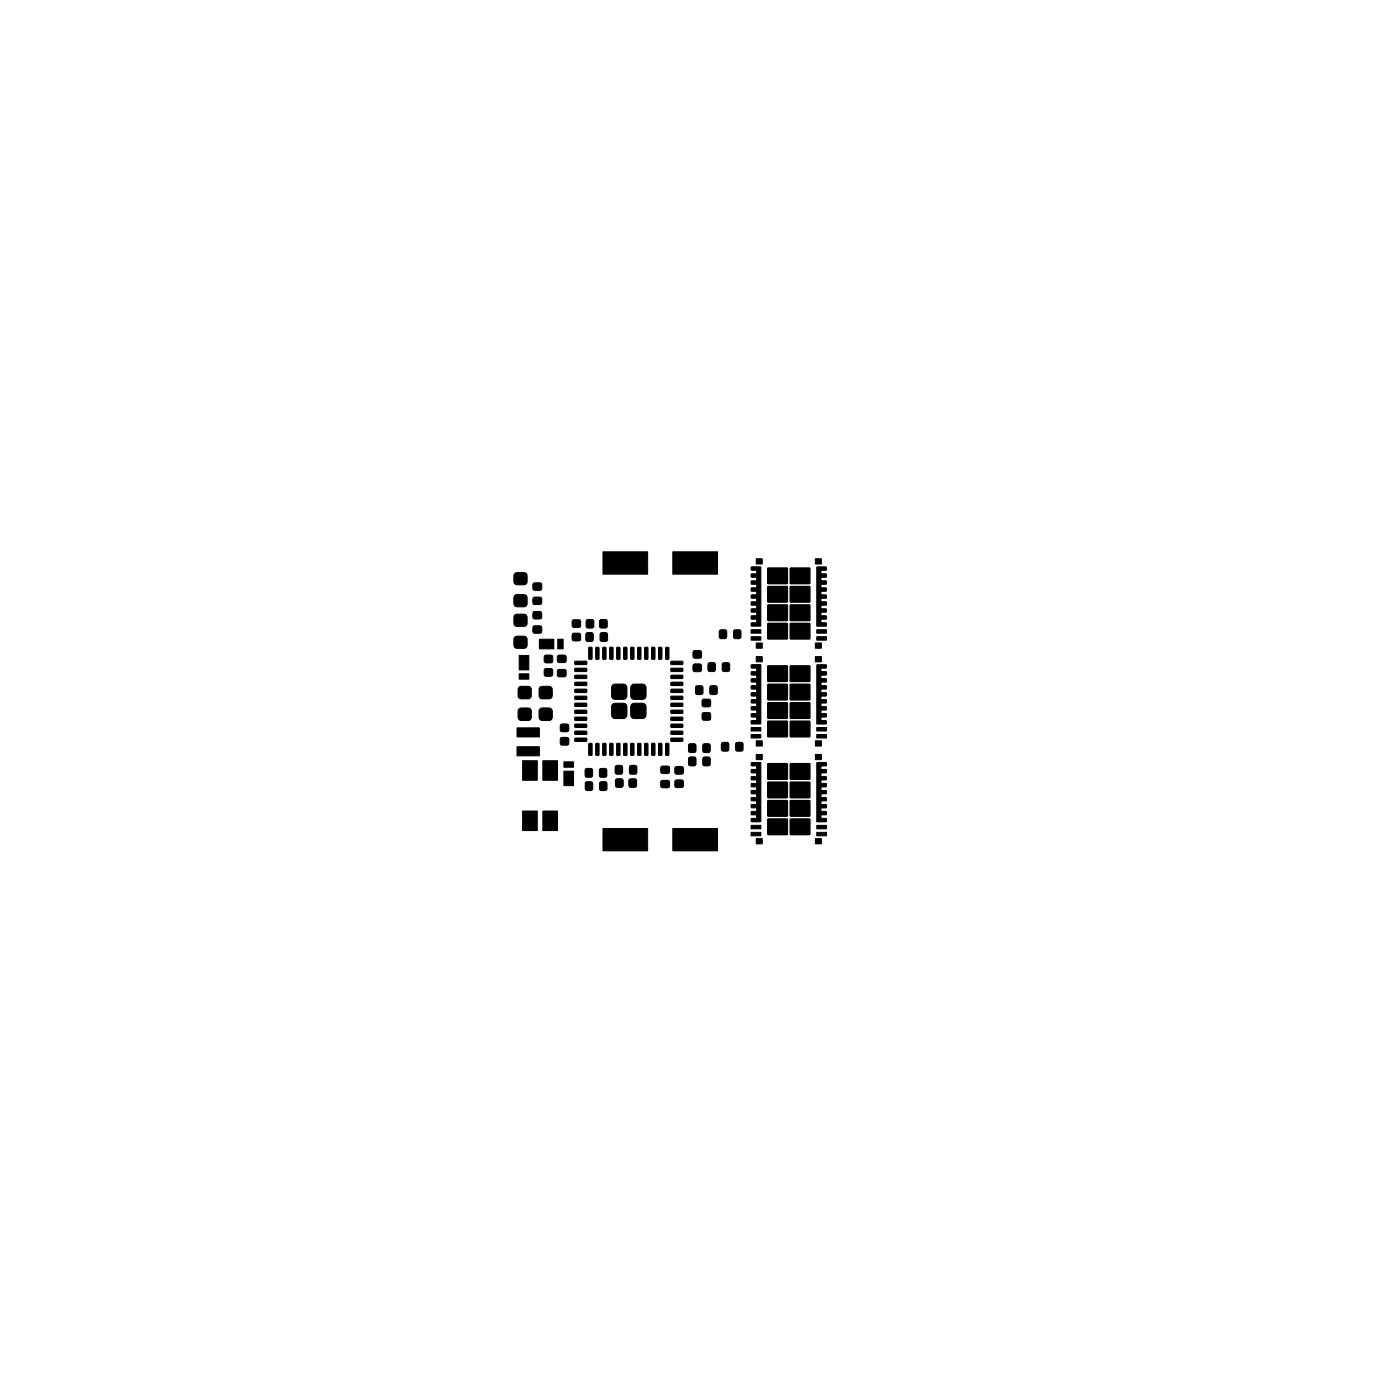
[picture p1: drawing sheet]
<svg xmlns="http://www.w3.org/2000/svg" width="100mm" height="100mm" viewBox="0 0 100 100" stroke-linecap="round" stroke-linejoin="round" font-family="sans-serif">
<g fill="#000" stroke="#000" stroke-width=".1">
<path d="M55 49h1.3v1.1h-1.3zM55 50.3h1.3v1.1h-1.3zM55 51.6h1.3v1.1h-1.3zM55 47.7h1.3v1l-1.3 .1zM55 57.3h1.3v1.1h-1.3zM55 54.7h1.3v1l-1.3 .1zM55 56h1.3v1.1h-1.3zM55 58.6h1.3v1.1h-1.3zM55 40.7h1.3v1l-1.3 .1zM55 42h1.3v1.1h-1.3zM55 43.3h1.3v1.1h-1.3zM55 44.6h1.3v1.1h-1.3z"/>
<path d="M56.6 51.6h1.3l.1 1.1h-1.4zM56.6 47.7h1.3l.1 1-1.4 .1zM56.6 50.3h1.3l.1 1.1h-1.4zM56.6 49h1.3l.1 1.1h-1.4zM56.6 54.7h1.3l.1 1-1.4 .1zM56.6 57.3h1.3l.1 1.1h-1.4zM56.6 58.6h1.3l.1 1.1h-1.4zM56.6 56h1.3l.1 1.1h-1.4zM56.6 40.7h1.3l.1 1-1.4 .1zM56.6 43.3h1.3l.1 1.1h-1.4zM56.6 42h1.3l.1 1.1h-1.4zM56.6 44.6h1.3l.1 1.1h-1.4z"/>
</g>
<g fill="#000" stroke="#000" stroke-width=".07">
<path d="M43.2 39.5h3.1v1.6h-3.1zM48.2 39.5h3.1v1.6h-3.1zM54.1 40h.5v.4h-.5zM58.3 40h.5v.4h-.5zM36.8 45.6l.2-.1 .7 .1v.1v.6l-.2 .1-.7-.1v-.1zM36.8 44h.2h.7v.2v.6h-.2h-.7v-.2zM36.8 42.6h.2h.7v.2v.6h-.2h-.7v-.2zM36.8 41h.2h.7v.2v.6l-.2 .1-.7-.1v-.2zM37 52.1h1.6v.6h-1.6zM37 53.4h1.6v.7h-1.6zM37.1 50.7h.2h.7v.2v.6l-.2 .1-.7-.1v-.2zM37.1 49.2l.2-.1 .7 .1v.1v.6l-.2 .1-.7-.1v-.1z"/>
<path d="M37.4 54.4h1.1v1.4h-1.1zM37.4 58h1.1v1.4h-1.1zM37.2 48.2h.6v.4h-.6zM37.2 46.9h.6v1h-.6zM38.2 42.8h.5v.4h-.5zM38.2 41.7h.5v.5h-.5zM38.2 44.8h.5v.5h-.5zM38.2 43.8h.5v.5h-.5zM38.9 58h1v1.4h-1zM38.9 54.4h1v1.4h-1zM38.6 49.2l.2-.1 .7 .1v.1v.6l-.2 .1-.7-.1v-.1zM38.6 50.7h.2h.7v.2v.6l-.2 .1-.7-.1v-.2z"/>
<path d="M39 46.9h.5v.5h-.5zM39 47.9h.5v.5h-.5zM38.6 45.7h1v.7h-1zM39.9 45.7h.4v.7h-.4zM40.4 54.5h.6v.4h-.6zM40.4 55.2h.6v1h-.6zM39.9 46.9h.6v.5h-.6zM39.9 47.9h.6v.5h-.6zM40.1 51.9h.6v.4h-.6zM40.1 52.8h.6v.5h-.6zM41 45.4h.5v.4h-.5zM41 44.4h.5v.5h-.5z"/>
<path d="M41.1 47.3h.9v.2l-.8 .1zM41.1 47.8h.9v.2l-.8 .1zM41.1 48.3h.9v.2l-.8 .1zM41.1 48.8h.9v.2l-.8 .1zM41.1 49.3h.9v.2l-.8 .1zM41.1 49.8h.9v.2l-.8 .1zM41.1 50.3h.9v.2l-.8 .1zM41.1 50.8h.9v.2l-.8 .1zM41.1 51.3h.9v.2l-.8 .1zM41.1 51.8h.9v.2l-.8 .1zM41.1 52.3h.9v.2l-.8 .1zM41.1 52.8h.9v.2l-.8 .1z"/>
<path d="M41.9 56h.5v.5h-.5zM42.1 53.2h.3l-.1 .9-.2-.1zM42.1 46.3l.3 .1-.1 .8h-.2zM41.9 55h.5v.6h-.5zM42 45.3h.4v.6h-.4zM42 44.4h.5v.5h-.5zM42.6 53.2h.3l-.1 .9-.2-.1zM42.6 46.3l.3 .1-.1 .8h-.2zM42.9 56h.5v.5h-.5zM43.1 53.2h.3l-.1 .9-.2-.1zM43.1 46.3l.3 .1-.1 .8h-.2zM42.9 55h.5v.6h-.5z"/>
<path d="M42.9 44.4h.5v.5h-.5zM43 45.3h.4v.6h-.4zM43.6 53.2h.3l-.1 .9-.2-.1zM43.6 46.3l.3 .1-.1 .8h-.2zM43.8 50.4l.2-.1 .8 .1 .1 .2-.1 .8h-.2h-.8v-.2zM43.8 49h.2h.8l.1 .2-.1 .8-.2 .1-.8-.1v-.2zM44.1 53.2h.3l-.1 .9-.2-.1zM44.1 46.3l.3 .1-.1 .8h-.2zM44.1 54.8h.4v.6h-.4zM44.1 55.8h.5v.5h-.5zM44.6 53.2h.3l-.1 .9-.2-.1zM44.6 46.3l.3 .1-.1 .8h-.2z"/>
<path d="M45.1 53.2h.3l-.1 .9-.2-.1zM45.1 46.3l.3 .1-.1 .8h-.2zM45.2 50.4l.2-.1 .8 .1v.2v.8h-.2h-.8l-.1-.2zM45.2 49h.2h.8v.2v.8l-.2 .1-.8-.1-.1-.2zM45 55.8h.5v.5h-.5zM45.1 54.8h.4v.6h-.4zM45.6 53.2h.3l-.1 .9-.2-.1zM45.6 46.3l.3 .1-.1 .8h-.2zM46.1 53.2h.3l-.1 .9-.2-.1zM46.1 46.3l.3 .1-.1 .8h-.2zM43.2 59.3h3.1v1.6h-3.1zM46.6 53.2h.3l-.1 .9-.2-.1z"/>
<path d="M46.6 46.3l.3 .1-.1 .8h-.2zM47.1 53.2h.3l-.1 .9-.2-.1zM47.1 46.3l.3 .1-.1 .8h-.2zM47.3 55.9h.6v.4h-.6zM47.3 54.9h.6v.4h-.6zM47.6 53.2h.3l-.1 .9-.2-.1zM47.6 46.3l.3 .1-.1 .8h-.2zM48 52.8h.8l.1 .2-.9 .1zM48 52.3h.8l.1 .2-.9 .1zM48 51.8h.8l.1 .2-.9 .1zM48 51.3h.8l.1 .2-.9 .1zM48 50.8h.8l.1 .2-.9 .1z"/>
<path d="M48 50.3h.8l.1 .2-.9 .1zM48 49.8h.8l.1 .2-.9 .1zM48 49.3h.8l.1 .2-.9 .1zM48 48.8h.8l.1 .2-.9 .1zM48 48.3h.8l.1 .2-.9 .1zM48 47.8h.8l.1 .2-.9 .1zM48 47.3h.8l.1 .2-.9 .1zM48.3 54.9h.6v.5h-.6zM48.3 55.9h.6v.4h-.6zM49.3 54.2h.5v.6h-.5zM49.3 53.3h.5v.5h-.5zM49.6 46.6h.6v.5h-.6z"/>
<path d="M49.6 47.6h.6v.4h-.6zM50.3 54.2h.5v.6h-.5zM49.8 49.1h.5v.6h-.5zM50.7 47.5h.5v.5h-.5zM50.3 50.1h.5v.4h-.5zM50.3 51h.5v.5h-.5zM50.3 53.3h.5v.5h-.5zM50.8 49.1h.5v.6h-.5zM48.2 59.3h3.1v1.6h-3.1zM51.7 53.2h.4v.5h-.4zM51.7 47.5h.5v.5h-.5zM51.5 45.1h.5v.6h-.5z"/>
<path d="M52.7 53.2h.4v.5h-.4zM52.5 45.1h.5v.6h-.5zM53.8 47.6h.6v4.2h-.7l.1-.2h.4v-.3h-.5l.1-.2h.4v-.3h-.5l.1-.2h.4v-.3h-.5l.1-.2h.4v-.3h-.5l.1-.2h.4v-.3h-.5l.1-.2h.4v-.3h-.5l.1-.2h.4v-.3h-.5l.1-.2h.4v-.3h-.4zM53.8 54.6h.6v4.2h-.7l.1-.2h.4v-.3h-.5l.1-.2h.4v-.3h-.5l.1-.2h.4v-.3h-.5l.1-.2h.4v-.3h-.5l.1-.2h.4v-.3h-.5l.1-.2h.4v-.3h-.5l.1-.2h.4v-.3h-.5l.1-.2h.4v-.3h-.4zM53.8 40.6h.6v4.2h-.7l.1-.2h.4v-.3h-.5l.1-.2h.4v-.3h-.5l.1-.2h.4v-.3h-.5l.1-.2h.4v-.3h-.5l.1-.2h.4v-.3h-.5l.1-.2h.4v-.3h-.5l.1-.2h.4v-.3h-.5l.1-.2h.4v-.3h-.4zM53.7 52.1h.7v.2h-.7zM53.7 52.6h.7v.2h-.7zM53.7 59.1h.7v.2h-.7zM53.7 59.6h.7v.2h-.7zM53.7 45.1h.7v.2h-.7zM53.7 45.6h.7v.2h-.7zM54.1 47h.5v.4h-.5z"/>
<path d="M54.1 53h.5v.4h-.5zM54.1 54h.5v.4h-.5zM54.1 46h.5v.4h-.5zM58.3 53h.5v.4h-.5zM58.3 47h.5v.4h-.5zM58.3 54h.5v.4h-.5zM58.3 46h.5v.4h-.5zM58.4 47.6h.7v.2h-.4v.3h.4v.2h-.4v.3h.4v.2h-.4v.3h.4v.2h-.4v.3h.4v.2h-.4v.3h.4v.2h-.4v.3h.4v.2h-.4v.3h.4v.2h-.4v.3h.4v.2h-.7zM58.4 54.6h.7v.2h-.4v.3h.4v.2h-.4v.3h.4v.2h-.4v.3h.4v.2h-.4v.3h.4v.2h-.4v.3h.4v.2h-.4v.3h.4v.2h-.4v.3h.4v.2h-.4v.3h.4v.2h-.7zM58.4 40.6h.7v.2h-.4v.3h.4v.2h-.4v.3h.4v.2h-.4v.3h.4v.2h-.4v.3h.4v.2h-.4v.3h.4v.2h-.4v.3h.4v.2h-.4v.3h.4v.2h-.4v.3h.4v.2h-.7zM58.4 52.6h.7v.2h-.7zM58.4 52.1h.7v.2h-.7z"/>
<path d="M58.4 59.6h.7v.2h-.7zM58.4 59.1h.7v.2h-.7zM58.4 45.6h.7v.2h-.7zM58.4 45.1h.7v.2h-.7zM54.1 60h.5v.4h-.5zM58.3 60h.5v.4h-.5z"/>
</g>
</svg>
